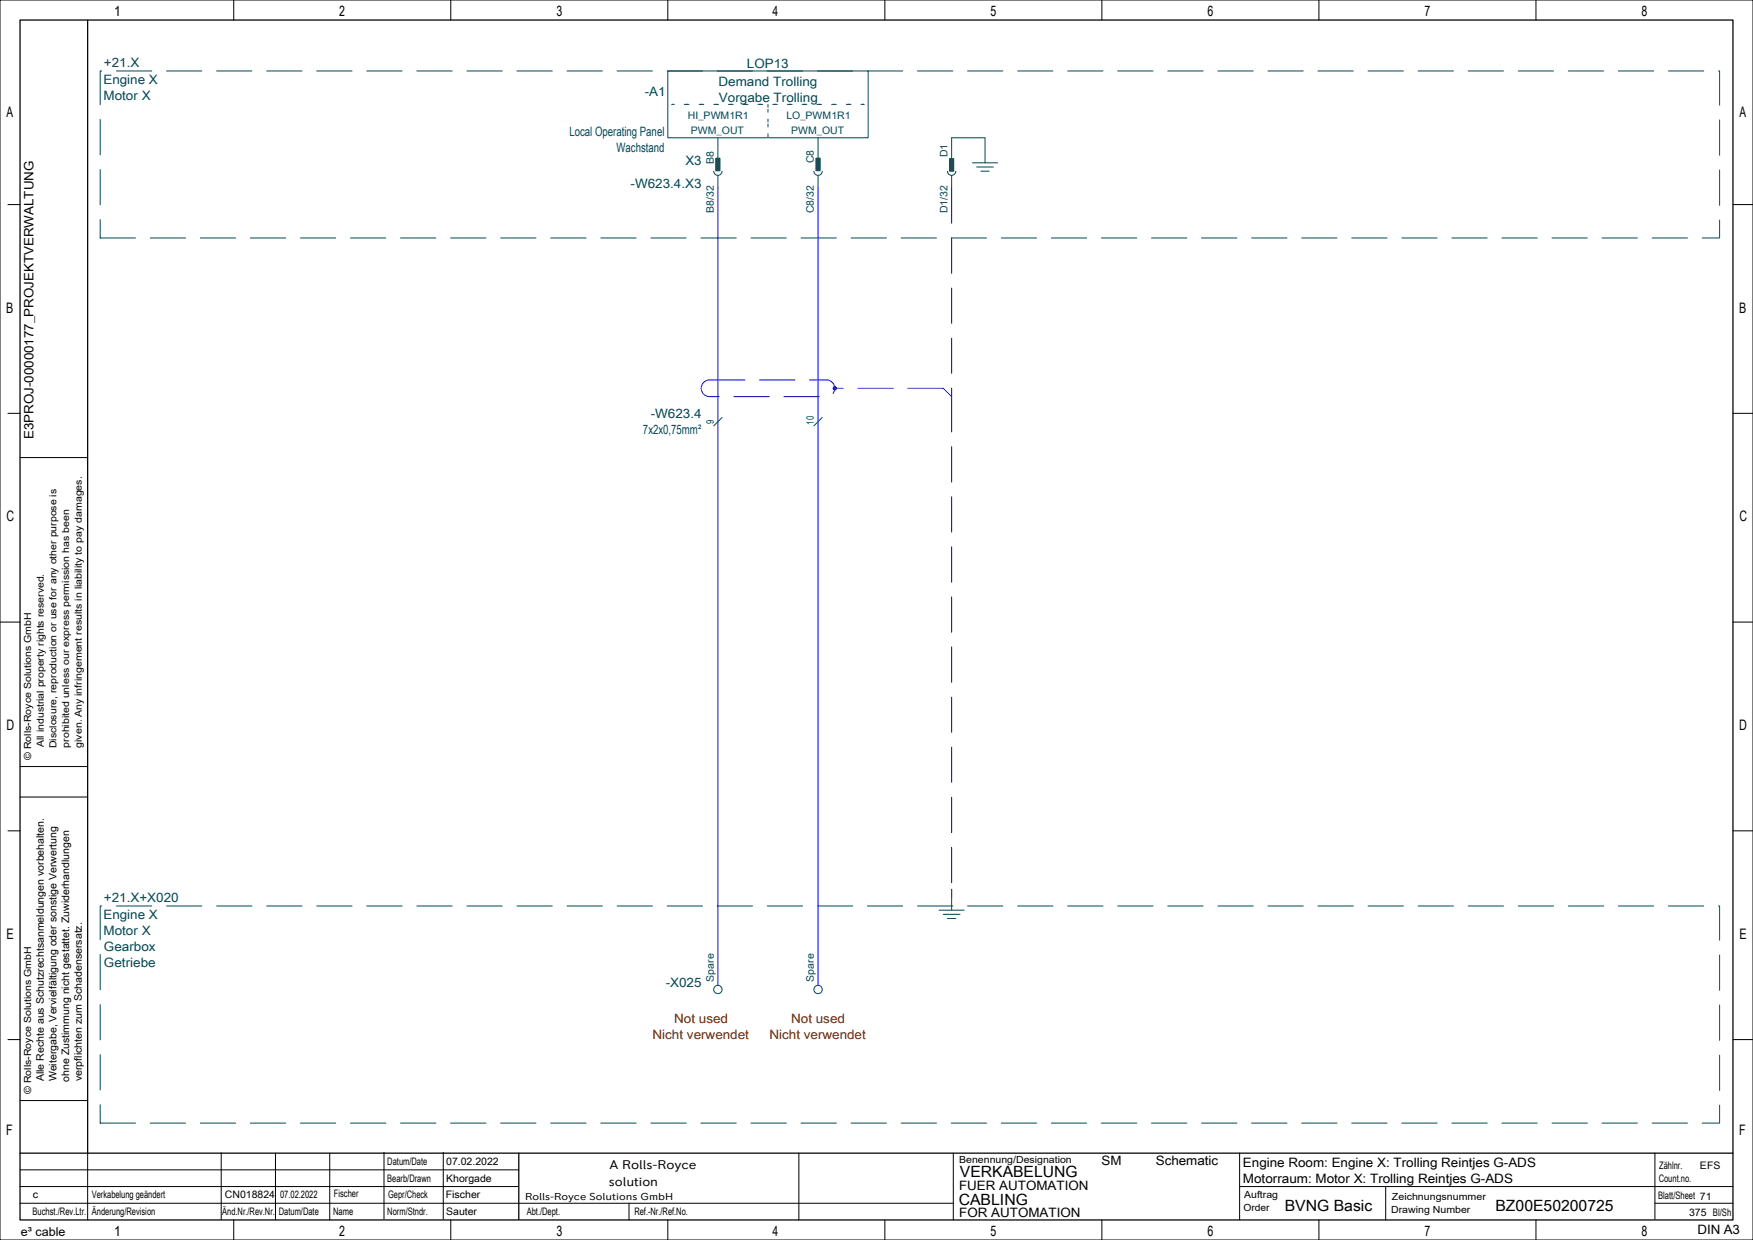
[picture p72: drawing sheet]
<svg xmlns="http://www.w3.org/2000/svg" width="420mm" height="297mm" viewBox="0 0 420 297" stroke-linecap="round" stroke-linejoin="round" font-family="sans-serif">
<defs><g id="words">
<g font-size="3.7">
<text x="230" y="282">VERKABELUNG</text>
<text x="229.7" y="288.5">CABLING</text>
<text x="307.8" y="290">BVNG Basic</text>
<text x="358.3" y="290">BZ00E50200725</text>
</g>
<g font-size="3.5">
<text x="27.3" y="3.8">1</text>
<text x="81.3" y="3.8">2</text>
<text x="133.3" y="3.8">3</text>
<text x="185.1" y="3.8">4</text>
<text x="237.3" y="3.8">5</text>
<text x="289.3" y="3.8">6</text>
<text x="341.3" y="3.8">7</text>
<text x="393.3" y="3.8">8</text>
<text x="1.5" y="28.1">A</text>
<text x="416.7" y="28.1">A</text>
<text x="1.5" y="74.9">B</text>
<text x="416.7" y="74.9">B</text>
<text x="1.6" y="124.9">C</text>
<text x="416.8" y="124.9">C</text>
<text x="1.5" y="174.9">D</text>
<text x="416.7" y="174.9">D</text>
<text x="1.5" y="224.9">E</text>
<text x="416.7" y="224.9">E</text>
<text x="1.5" y="271.9">F</text>
<text x="416.7" y="271.9">F</text>
<text x="27.3" y="296">1</text>
<text x="81.3" y="296">2</text>
<text x="133.3" y="296">3</text>
<text x="185.1" y="296">4</text>
<text x="237.3" y="296">5</text>
<text x="289.3" y="296">6</text>
<text x="341.3" y="296">7</text>
<text x="393.3" y="296">8</text>
</g>
<g font-size="3.1" fill="#004855">
<text x="24.9" y="16">+21.X</text>
<text x="179" y="16.2">LOP13</text>
<text x="24.8" y="20">Engine X</text>
<text x="24.8" y="23.9">Motor X</text>
<text x="154.5" y="23">-A1</text>
<text x="172.1" y="20.5">Demand Trolling</text>
<text x="172.3" y="24.4">Vorgabe Trolling</text>
<text x="136.4" y="32.5">Local Operating Panel</text>
<text x="147.7" y="36.4">Wachstand</text>
<text x="164.2" y="39.5">X3</text>
<text x="151.1" y="45">-W623.4.X3</text>
<text x="155.9" y="100">-W623.4</text>
<text x="154.1" y="104">7x2x0,75mm²</text>
<text x="24.8" y="220">Engine X</text>
<text x="24.9" y="216">+21.X+X020</text>
<text x="24.8" y="223.9">Motor X</text>
<text x="24.9" y="227.7">Gearbox</text>
<text x="24.9" y="231.6">Getriebe</text>
<text x="159.5" y="236.5">-X025</text>
</g>
<g font-size="3.1">
<text x="8" y="105.2" transform="rotate(-90 8 105.2)">E3PROJ-00000177_PROJEKTVERWALTUNG</text>
<text x="263.9" y="279">SM</text>
<text x="276.9" y="279">Schematic</text>
<text x="297.8" y="279.5">Engine Room: Engine X: Trolling Reintjes G-ADS</text>
<text x="229.8" y="285">FUER AUTOMATION</text>
<text x="297.8" y="283.4">Motorraum: Motor X: Trolling Reintjes G-ADS</text>
<text x="229.8" y="291.5">FOR AUTOMATION</text>
<text x="406.7" y="295.5">DIN A3</text>
</g>
<g font-size="3.1" fill="#6d2400">
<text x="161.6" y="245">Not used</text>
<text x="189.5" y="245">Not used</text>
<text x="156.4" y="248.9">Nicht verwendet</text>
<text x="184.4" y="248.9">Nicht verwendet</text>
</g>
<g font-size="3">
<text x="146" y="280">A Rolls-Royce</text>
<text x="145.9" y="284">solution</text>
</g>
<text font-size="2.9" x="5" y="296">e³ cable</text>
<g font-size="2.5" fill="#004855">
<text x="164.8" y="28.5">HI_PWM1R1</text>
<text x="188.4" y="28.5">LO_PWM1R1</text>
<text x="165.6" y="32">PWM_OUT</text>
<text x="189.5" y="32">PWM_OUT</text>
<text x="171" y="39.2" transform="rotate(-90 171 39.2)">B8</text>
<text x="195" y="39.1" transform="rotate(-90 195 39.1)">C8</text>
<text x="227" y="37.7" transform="rotate(-90 227 37.7)">D1</text>
<text x="171" y="51" transform="rotate(-90 171 51)">B8/32</text>
<text x="195" y="51.1" transform="rotate(-90 195 51.1)">C8/32</text>
<text x="227" y="51.1" transform="rotate(-90 227 51.1)">D1/32</text>
<text x="171" y="101.6" transform="rotate(-90 171 101.6)">9</text>
<text x="195" y="101.7" transform="rotate(-90 195 101.7)">10</text>
<text x="171" y="235.1" transform="rotate(-90 171 235.1)">Spare</text>
<text x="195" y="235.1" transform="rotate(-90 195 235.1)">Spare</text>
</g>
<g font-size="2.5">
<text x="10.5" y="259" transform="rotate(-90 10.5 259)">Alle Rechte aus Schutzrechtsanmeldungen vorbehalten.</text>
<text x="13.5" y="259" transform="rotate(-90 13.5 259)">Weitergabe, Vervielfältigung oder sonstige Verwertung</text>
<text x="16.6" y="259.1" transform="rotate(-90 16.6 259.1)">ohne Zustimmung nicht gestattet. Zuwiderhandlungen</text>
<text x="19.6" y="259" transform="rotate(-90 19.6 259)">verpflichten zum Schadensersatz.</text>
<text x="92.8" y="279">Datum/Date</text>
<text x="106.9" y="279">07.02.2022</text>
<text x="397.5" y="280">Zählnr.</text>
<text x="407.3" y="280">EFS</text>
<text x="7.9" y="287">c</text>
<text x="22" y="287">Verkabelung geändert</text>
<text x="53.9" y="287">CN018824</text>
<text x="67.1" y="287">07.02.2022</text>
<text x="80" y="286.8">Fischer</text>
<text x="92.8" y="283">Bearb/Drawn</text>
<text x="93" y="287">Gepr/Check</text>
<text x="106.8" y="287">Fischer</text>
<text x="106.9" y="283">Khorgade</text>
<text x="397.3" y="287.3">Blatt/Sheet 71</text>
<text x="397.4" y="283">Count.no.</text>
<text x="7.8" y="291">Buchst./Rev.Ltr.</text>
<text x="22" y="291">Änderung/Revision</text>
<text x="53.3" y="291">Änd.Nr./Rev.Nr.</text>
<text x="66.8" y="291">Datum/Date</text>
<text x="79.8" y="291">Name</text>
<text x="92.8" y="291">Norm/Stndr.</text>
<text x="106.9" y="291">Sauter</text>
<text x="126.2" y="291">Abt./Dept.</text>
<text x="152" y="291">Ref.-Nr./Ref.No.</text>
<text x="404.7" y="291.2">375 Bl/Sh</text>
</g>
<text font-size="2.4" x="125.8" y="287.5">Rolls-Royce Solutions GmbH</text>
<g font-size="2.3">
<text x="10.5" y="178.9" transform="rotate(-90 10.5 178.9)">All industrial property rights reserved.</text>
<text x="13.5" y="179.2" transform="rotate(-90 13.5 179.2)">Disclosure, reproduction or use for any other purpose is</text>
<text x="16.6" y="179.1" transform="rotate(-90 16.6 179.1)">prohibited unless our express permission has been</text>
<text x="19.6" y="179.1" transform="rotate(-90 19.6 179.1)">given. Any infringement results in liability to pay damages.</text>
<text x="7.5" y="182" transform="rotate(-90 7.5 182)">© Rolls-Royce Solutions GmbH</text>
<text x="7.5" y="262" transform="rotate(-90 7.5 262)">© Rolls-Royce Solutions GmbH</text>
<text x="229.8" y="278.5">Benennung/Designation</text>
<text x="298.1" y="287">Auftrag</text>
<text x="333.5" y="287.5">Zeichnungsnummer</text>
<text x="297.9" y="290">Order</text>
<text x="333.3" y="290.5">Drawing Number</text>
</g>
</g></defs>
<g fill="none" stroke="#000" stroke-width=".24">
<path d="M0 0h420v297h-420zM56 0v4.8M108 0v4.8M160 0v4.8M212 0v4.8M264 0v4.8M316 0v4.8M368 0v4.8M1.9 49h2.9M415.2 49h4.8M1.9 99h2.9M415.2 99h4.8"/>
<path d="M4.8 109.6h16.2M0 149h4.8M415.2 149h4.7M1.9 199h2.9M4.8 190.9h16.2M4.8 183.6h16.2M415.2 199h4.8M1.9 249h2.9M415.2 249h4.8M4.8 263.6h16.2M21 276.2v16M53 276.1v16"/>
<path d="M66 276.2v16M79 276.2v16M92 276v16M106.2 276v16M191.4 276.2v16M228.4 276.2v16M297 276.2v16M396.5 276.2v15.8M4.8 284.2h119.4M4.8 288.2h223.6M4.8 280.2h119.4M56 292.2v4.8"/>
<path d="M108 292.2v4.8M150.7 288.2v4M160 292.2v4.8M212 292.2v4.8M264 292.2v4.8M297 284.2h118.2M316 292.2v4.8M332 284.3v8M368 292.2v4.8M396.5 288.2h18.7"/>
</g>
<path d="M4.8 4.8h410.4v287.4h-410.4zM21 4.8v271.4M4.8 276.2h410.4M124.3 276.2v15.9" fill="none" stroke="#000" stroke-width=".3"/>
<path d="M24 17h388v40h-388zM24 217h388v52h-388z" fill="none" stroke="#004855" stroke-width=".24" stroke-dasharray="8.5 3.5"/>
<path d="M161 25h46zM184 25v8z" fill="none" stroke="#004855" stroke-width=".24" stroke-dasharray=".7 2.8"/>
<g fill="none" stroke="#004855" stroke-width=".24">
<path d="M160 17h48v16h-48zM172 33v7M196 33v7M228 38v-5h8v6M233 39h6M171 41a1 1 0 0 0 1 1 1 1 0 0 0 1-1M172 42v3M195 41a1 1 0 0 0 1 1 1 1 0 0 0 1-1M196 42v3M227 41a1 1 0 0 0 1 1 1 1 0 0 0 1-1M228 42v3M234 40h4"/>
<path d="M235 41h2M173 100l-2 2M197 100l-2 2M225 218h6M226 219h4M227 220h2M228 213v5"/>
<circle cx="172" cy="237" r="1"/>
<circle cx="196" cy="237" r="1"/>
</g>
<g fill="#004855" stroke="#004855" stroke-width=".24">
<path d="M171.5 37.9h1v3h-1z" fill-rule="evenodd"/>
<path d="M195.5 37.9h1v3h-1z" fill-rule="evenodd"/>
<path d="M227.5 38h1v3h-1z" fill-rule="evenodd"/>
</g>
<path d="M172 45v191M196 45v191" fill="none" stroke="#00f" stroke-width=".24"/>
<circle cx="200" cy="93" r=".4" fill="#00f" stroke="#00f" stroke-width=".24"/>
<path d="M228 45v50M170 91h28a2 2 0 0 1 2 2 2 2 0 0 1-2 2h-28a2 2 0 0 1-2-2 2 2 0 0 1 2-2M226 93h-26M228 95v118M228 95l-2-2" fill="none" stroke="#00f" stroke-width=".24" stroke-dasharray="8.5 3.5"/>
<use href="#words"/>
</svg>
